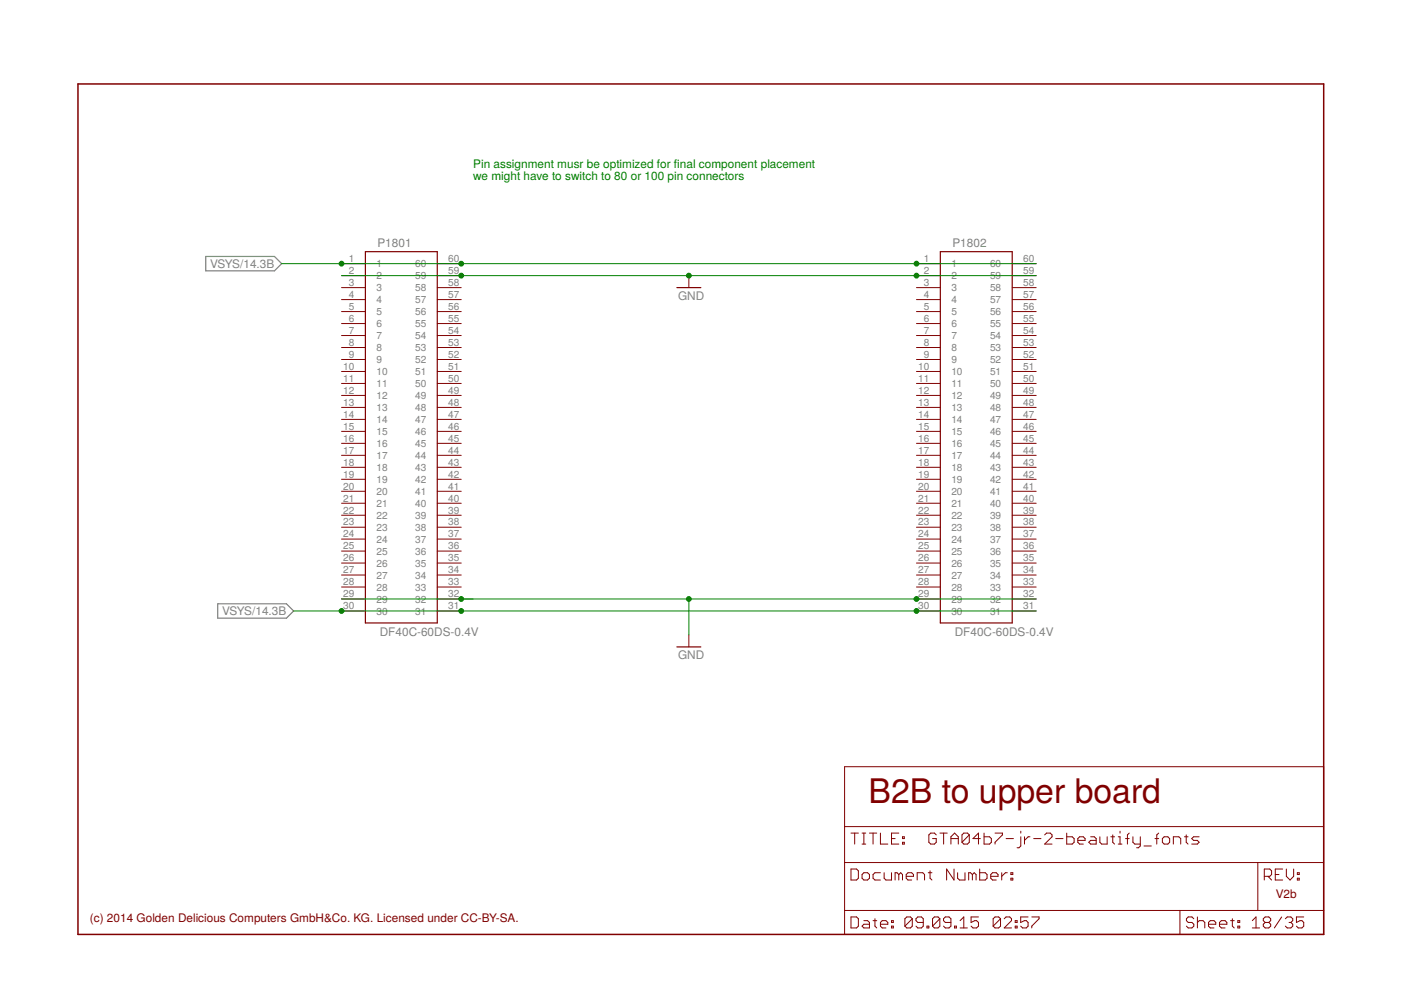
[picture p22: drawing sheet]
<svg xmlns="http://www.w3.org/2000/svg" width="297mm" height="210mm" viewBox="0 0 297 210" stroke-linecap="round" stroke-linejoin="round" font-family="sans-serif">
<defs><g id="words">
<text font-size="7.2" fill="#800000" x="184.1" y="170.2">B2B to upper board</text>
<g font-size="2.5" fill="#008000">
<text x="100.3" y="35.6">Pin assignment musr be optimized for fnal component placement</text>
<text x="142.9" y="35.6">i</text>
<text x="100.3" y="38.1">we might have to switch to 80 or 100 pin connectors</text>
</g>
<g font-size="2.5" fill="#808080">
<text x="80" y="52.3">P1801</text>
<text x="201.9" y="52.3">P1802</text>
<text x="44.5" y="56.8">VSYS/14.3B</text>
<text x="143.8" y="63.5">GND</text>
<text x="47.1" y="130.4">VSYS/14.3B</text>
<text x="80.5" y="134.9">DF40C-60DS-0.4V</text>
<text x="202.4" y="134.9">DF40C-60DS-0.4V</text>
<text x="143.8" y="139.7">GND</text>
</g>
<g font-size="2.5" fill="#800000">
<text x="270.5" y="190.5">V2b</text>
<text x="19.1" y="195.6">(c) 2014 Golden Delicious Computers GmbH&amp;Co. KG. Licensed under CC-BY-SA.</text>
</g>
<g font-size="2.1" fill="#808080">
<text x="74" y="55.5">1</text>
<text x="74" y="58.1">2</text>
<text x="79.8" y="56.7">1</text>
<text x="79.8" y="59.2">2</text>
<text x="88" y="59.2">59</text>
<text x="88" y="56.7">60</text>
<text x="95.1" y="58.1">59</text>
<text x="95.1" y="55.5">60</text>
<text x="195.9" y="55.5">1</text>
<text x="195.9" y="58.1">2</text>
<text x="201.7" y="56.7">1</text>
<text x="201.7" y="59.2">2</text>
<text x="209.9" y="59.2">59</text>
<text x="209.9" y="56.7">60</text>
<text x="217" y="58.1">59</text>
<text x="217" y="55.5">60</text>
<text x="74" y="60.6">3</text>
<text x="74" y="63.2">4</text>
<text x="74" y="65.7">5</text>
<text x="79.8" y="61.7">3</text>
<text x="79.8" y="64.3">4</text>
<text x="88" y="64.3">57</text>
<text x="88" y="61.7">58</text>
<text x="95.1" y="65.7">56</text>
<text x="95.1" y="63.2">57</text>
<text x="95.1" y="60.6">58</text>
<text x="195.9" y="60.6">3</text>
<text x="195.9" y="63.2">4</text>
<text x="195.9" y="65.7">5</text>
<text x="201.7" y="61.7">3</text>
<text x="201.7" y="64.3">4</text>
<text x="209.9" y="64.3">57</text>
<text x="209.9" y="61.7">58</text>
<text x="217" y="65.7">56</text>
<text x="217" y="63.2">57</text>
<text x="217" y="60.6">58</text>
<text x="74" y="68.2">6</text>
<text x="74" y="70.8">7</text>
<text x="79.8" y="66.8">5</text>
<text x="79.8" y="69.4">6</text>
<text x="79.8" y="71.9">7</text>
<text x="88" y="71.9">54</text>
<text x="88" y="69.4">55</text>
<text x="88" y="66.8">56</text>
<text x="95.1" y="70.8">54</text>
<text x="95.1" y="68.2">55</text>
<text x="195.9" y="68.2">6</text>
<text x="195.9" y="70.8">7</text>
<text x="201.7" y="66.8">5</text>
<text x="201.7" y="69.4">6</text>
<text x="201.7" y="71.9">7</text>
<text x="209.9" y="71.9">54</text>
<text x="209.9" y="69.4">55</text>
<text x="209.9" y="66.8">56</text>
<text x="217" y="70.8">54</text>
<text x="217" y="68.2">55</text>
<text x="74" y="73.3">8</text>
<text x="74" y="75.9">9</text>
<text x="79.8" y="74.4">8</text>
<text x="79.8" y="77">9</text>
<text x="88" y="77">52</text>
<text x="88" y="74.4">53</text>
<text x="95.1" y="75.9">52</text>
<text x="95.1" y="73.3">53</text>
<text x="195.9" y="73.3">8</text>
<text x="195.9" y="75.9">9</text>
<text x="201.7" y="74.4">8</text>
<text x="201.7" y="77">9</text>
<text x="209.9" y="77">52</text>
<text x="209.9" y="74.4">53</text>
<text x="217" y="75.9">52</text>
<text x="217" y="73.3">53</text>
<text x="72.8" y="78.4">10</text>
<text x="72.8" y="80.9">11</text>
<text x="72.8" y="83.5">12</text>
<text x="79.8" y="79.5">10</text>
<text x="79.8" y="82.1">11</text>
<text x="88" y="82.1">50</text>
<text x="88" y="79.5">51</text>
<text x="95.1" y="83.5">49</text>
<text x="95.1" y="80.9">50</text>
<text x="95.1" y="78.4">51</text>
<text x="194.7" y="78.4">10</text>
<text x="194.7" y="80.9">11</text>
<text x="194.7" y="83.5">12</text>
<text x="201.7" y="79.5">10</text>
<text x="201.7" y="82.1">11</text>
<text x="209.9" y="82.1">50</text>
<text x="209.9" y="79.5">51</text>
<text x="217" y="83.5">49</text>
<text x="217" y="80.9">50</text>
<text x="217" y="78.4">51</text>
<text x="72.8" y="86">13</text>
<text x="72.8" y="88.6">14</text>
<text x="79.8" y="84.6">12</text>
<text x="79.8" y="87.1">13</text>
<text x="79.8" y="89.7">14</text>
<text x="88" y="89.7">47</text>
<text x="88" y="87.1">48</text>
<text x="88" y="84.6">49</text>
<text x="95.1" y="88.6">47</text>
<text x="95.1" y="86">48</text>
<text x="194.7" y="86">13</text>
<text x="194.7" y="88.6">14</text>
<text x="201.7" y="84.6">12</text>
<text x="201.7" y="87.1">13</text>
<text x="201.7" y="89.7">14</text>
<text x="209.9" y="89.7">47</text>
<text x="209.9" y="87.1">48</text>
<text x="209.9" y="84.6">49</text>
<text x="217" y="88.6">47</text>
<text x="217" y="86">48</text>
<text x="72.8" y="91.1">15</text>
<text x="72.8" y="93.6">16</text>
<text x="79.8" y="92.2">15</text>
<text x="79.8" y="94.8">16</text>
<text x="88" y="94.8">45</text>
<text x="88" y="92.2">46</text>
<text x="95.1" y="93.6">45</text>
<text x="95.1" y="91.1">46</text>
<text x="194.7" y="91.1">15</text>
<text x="194.7" y="93.6">16</text>
<text x="201.7" y="92.2">15</text>
<text x="201.7" y="94.8">16</text>
<text x="209.9" y="94.8">45</text>
<text x="209.9" y="92.2">46</text>
<text x="217" y="93.6">45</text>
<text x="217" y="91.1">46</text>
<text x="72.8" y="96.2">17</text>
<text x="72.8" y="98.7">18</text>
<text x="72.8" y="101.3">19</text>
<text x="79.8" y="97.3">17</text>
<text x="79.8" y="99.8">18</text>
<text x="88" y="99.8">43</text>
<text x="88" y="97.3">44</text>
<text x="95.1" y="101.3">42</text>
<text x="95.1" y="98.7">43</text>
<text x="95.1" y="96.2">44</text>
<text x="194.7" y="96.2">17</text>
<text x="194.7" y="98.7">18</text>
<text x="194.7" y="101.3">19</text>
<text x="201.7" y="97.3">17</text>
<text x="201.7" y="99.8">18</text>
<text x="209.9" y="99.8">43</text>
<text x="209.9" y="97.3">44</text>
<text x="217" y="101.3">42</text>
<text x="217" y="98.7">43</text>
<text x="217" y="96.2">44</text>
<text x="72.8" y="103.8">20</text>
<text x="72.8" y="106.3">21</text>
<text x="79.8" y="102.4">19</text>
<text x="79.8" y="104.9">20</text>
<text x="79.8" y="107.5">21</text>
<text x="88" y="107.5">40</text>
<text x="88" y="104.9">41</text>
<text x="88" y="102.4">42</text>
<text x="95.1" y="106.3">40</text>
<text x="95.1" y="103.8">41</text>
<text x="194.7" y="103.8">20</text>
<text x="194.7" y="106.3">21</text>
<text x="201.7" y="102.4">19</text>
<text x="201.7" y="104.9">20</text>
<text x="201.7" y="107.5">21</text>
<text x="209.9" y="107.5">40</text>
<text x="209.9" y="104.9">41</text>
<text x="209.9" y="102.4">42</text>
<text x="217" y="106.3">40</text>
<text x="217" y="103.8">41</text>
<text x="72.8" y="108.9">22</text>
<text x="72.8" y="111.4">23</text>
<text x="72.8" y="114">24</text>
<text x="79.8" y="110">22</text>
<text x="79.8" y="112.5">23</text>
<text x="88" y="112.5">38</text>
<text x="88" y="110">39</text>
<text x="95.1" y="114">37</text>
<text x="95.1" y="111.4">38</text>
<text x="95.1" y="108.9">39</text>
<text x="194.7" y="108.9">22</text>
<text x="194.7" y="111.4">23</text>
<text x="194.7" y="114">24</text>
<text x="201.7" y="110">22</text>
<text x="201.7" y="112.5">23</text>
<text x="209.9" y="112.5">38</text>
<text x="209.9" y="110">39</text>
<text x="217" y="114">37</text>
<text x="217" y="111.4">38</text>
<text x="217" y="108.9">39</text>
<text x="72.8" y="116.5">25</text>
<text x="72.8" y="119">26</text>
<text x="79.8" y="115.1">24</text>
<text x="79.8" y="117.6">25</text>
<text x="88" y="117.6">36</text>
<text x="88" y="115.1">37</text>
<text x="95.1" y="119">35</text>
<text x="95.1" y="116.5">36</text>
<text x="194.7" y="116.5">25</text>
<text x="194.7" y="119">26</text>
<text x="201.7" y="115.1">24</text>
<text x="201.7" y="117.6">25</text>
<text x="209.9" y="117.6">36</text>
<text x="209.9" y="115.1">37</text>
<text x="217" y="119">35</text>
<text x="217" y="116.5">36</text>
<text x="72.8" y="121.6">27</text>
<text x="72.8" y="124.1">28</text>
<text x="79.8" y="120.2">26</text>
<text x="79.8" y="122.7">27</text>
<text x="79.8" y="125.2">28</text>
<text x="88" y="125.2">33</text>
<text x="88" y="122.7">34</text>
<text x="88" y="120.2">35</text>
<text x="95.1" y="124.1">33</text>
<text x="95.1" y="121.6">34</text>
<text x="194.7" y="121.6">27</text>
<text x="194.7" y="124.1">28</text>
<text x="201.7" y="120.2">26</text>
<text x="201.7" y="122.7">27</text>
<text x="201.7" y="125.2">28</text>
<text x="209.9" y="125.2">33</text>
<text x="209.9" y="122.7">34</text>
<text x="209.9" y="120.2">35</text>
<text x="217" y="124.1">33</text>
<text x="217" y="121.6">34</text>
<text x="72.8" y="126.7">29</text>
<text x="72.8" y="129.2">30</text>
<text x="79.8" y="127.8">29</text>
<text x="79.8" y="130.3">30</text>
<text x="88" y="130.3">31</text>
<text x="88" y="127.8">32</text>
<text x="95.1" y="129.2">31</text>
<text x="95.1" y="126.7">32</text>
<text x="194.7" y="126.7">29</text>
<text x="194.7" y="129.2">30</text>
<text x="201.7" y="127.8">29</text>
<text x="201.7" y="130.3">30</text>
<text x="209.9" y="130.3">31</text>
<text x="209.9" y="127.8">32</text>
<text x="217" y="129.2">31</text>
<text x="217" y="126.7">32</text>
</g>
</g></defs>
<path d="M43.6 54.4h14.6l1.5 1.5-1.5 1.5h-14.6zM46.2 128h14.5l1.6 1.5-1.6 1.6h-14.5z" fill="none" stroke="#808080" stroke-width=".25"/>
<path d="M16.5 17.8h264.1v180.3h-264.1z" fill="none" stroke="#800000" stroke-width=".32"/>
<g fill="none" stroke="#800000" stroke-width=".21">
<path d="M72.4 55.9h5.1M72.4 58.4h5.1M92.7 55.9h5.1M92.7 58.4h5.1M146 58.4v2.6M194.3 55.9h5.1M194.3 58.4h5.1M214.6 55.9h5.1M214.6 58.4h5.1M72.4 61h5.1M72.4 63.5h5.1M72.4 66.1h5.1"/>
<path d="M72.4 68.6h5.1M72.4 71.1h5.1M72.4 73.7h5.1M72.4 76.2h5.1M72.4 78.8h5.1M92.7 61h5.1M92.7 63.5h5.1M92.7 66.1h5.1M92.7 68.6h5.1M92.7 71.1h5.1M92.7 73.7h5.1M92.7 76.2h5.1"/>
<path d="M92.7 78.8h5.1M194.3 61h5.1M194.3 63.5h5.1M194.3 66.1h5.1M194.3 68.6h5.1M194.3 71.1h5.1M194.3 73.7h5.1M194.3 76.2h5.1M194.3 78.8h5.1M214.6 61h5.1M214.6 63.5h5.1M214.6 66.1h5.1"/>
<path d="M214.6 68.6h5.1M214.6 71.1h5.1M214.6 73.7h5.1M214.6 76.2h5.1M214.6 78.8h5.1M72.4 81.3h5.1M72.4 83.8h5.1M72.4 86.4h5.1M72.4 88.9h5.1M72.4 91.5h5.1M72.4 94h5.1M72.4 96.5h5.1"/>
<path d="M72.4 99.1h5.1M92.7 81.3h5.1M92.7 83.8h5.1M92.7 86.4h5.1M92.7 88.9h5.1M92.7 91.5h5.1M92.7 94h5.1M92.7 96.5h5.1M92.7 99.1h5.1M194.3 81.3h5.1M194.3 83.8h5.1M194.3 86.4h5.1"/>
<path d="M194.3 88.9h5.1M194.3 91.5h5.1M194.3 94h5.1M194.3 96.5h5.1M194.3 99.1h5.1M214.6 81.3h5.1M214.6 83.8h5.1M214.6 86.4h5.1M214.6 88.9h5.1M214.6 91.5h5.1M214.6 94h5.1M214.6 96.5h5.1"/>
<path d="M214.6 99.1h5.1M72.4 101.6h5.1M72.4 104.2h5.1M72.4 106.7h5.1M72.4 109.2h5.1M72.4 111.8h5.1M72.4 114.3h5.1M72.4 116.8h5.1M72.4 119.4h5.1M92.7 101.6h5.1M92.7 104.2h5.1M92.7 106.7h5.1"/>
<path d="M92.7 109.2h5.1M92.7 111.8h5.1M92.7 114.3h5.1M92.7 116.8h5.1M92.7 119.4h5.1M194.3 101.6h5.1M194.3 104.2h5.1M194.3 106.7h5.1M194.3 109.2h5.1M194.3 111.8h5.1M194.3 114.3h5.1M194.3 116.8h5.1"/>
<path d="M194.3 119.4h5.1M214.6 101.6h5.1M214.6 104.2h5.1M214.6 106.7h5.1M214.6 109.2h5.1M214.6 111.8h5.1M214.6 114.3h5.1M214.6 116.8h5.1M214.6 119.4h5.1M72.4 121.9h5.1M72.4 124.5h5.1M72.4 127h5.1"/>
<path d="M72.4 129.5h5.1M92.7 121.9h5.1M92.7 124.5h5.1M92.7 127h5.1M92.7 129.5h5.1M146 134.6v2.6M194.3 121.9h5.1M194.3 124.5h5.1M194.3 127h5.1M194.3 129.5h5.1M214.6 121.9h5.1M214.6 124.5h5.1"/>
<path d="M214.6 127h5.1M214.6 129.5h5.1M179.1 162.6h101.5v35.5h-101.5zM179.1 175.3h101.5M180.4 176.6h1.6M181.2 176.6v2.4M182.8 176.6h.8M182.8 179h.8M183.2 176.6v2.4M184.3 176.6h1.6M185.1 176.6v2.4M186.7 176.6v2.4h1.5"/>
<path d="M189 177.8h.8M190.6 176.6h-1.6v2.4h1.6M191.3 178.6h.4v.4h-.4zM191.3 177.4h.4v.4h-.4zM198.5 177l-.4-.4h-.8l-.4 .4v1.6l.4 .4h.8l.4-.4v-.8h-.8M199.3 176.6h1.5M200.1 176.6v2.4M201.6 179v-1.6l.8-.8 .8 .8v1.6M201.6 177.8h1.6M205.5 177l-.4-.4h-.8l-.3 .4v1.6M205.5 177v1.6l-.4 .4h-.8l-.3-.4M205.5 177l-1.5 1.6"/>
<path d="M207.9 177.8h-1.6l1.2-1.2v2.4M208.6 176.6v2.4h1.2l.4-.4v-.8l-.4-.4h-1.2M211 176.6h1.5v.4l-1.5 1.6v.4M213.3 177.8h1.6M216.4 176.2v.4M216.4 177.4v2l-.4 .3h-.4M217.2 177.4v1.6M218.4 177.4h-.4l-.8 .8M219.2 177.8h1.5M221.5 177l.4-.4h.8l.4 .4v.4l-1.6 1.6h1.6M223.8 177.8h1.6M226.2 176.6v2.4h1.1l.4-.4v-.8l-.4-.4h-1.1"/>
<path d="M228.5 178.2h1.6v-.4l-.4-.4h-.8l-.4 .4v.8l.4 .4h.8M231.2 177.4h.8l.4 .4v1.2h-1.2l-.4-.4 .4-.4h1.2M233.2 177.4v1.2l.4 .4h1.1v-1.6M235.5 177.4h.8M235.9 177v1.6l.4 .4M237.1 179h.8M237.1 177.4h.4v1.6M237.5 176.2v.4M238.6 177.8h.8M239.4 176.6l-.4 .4v2M240.2 177.4v1.2l.4 .4h1.2M241.8 177.4v2l-.4 .3h-.4"/>
<path d="M242.5 179.4h1.6M244.9 177.8h.8M245.7 176.6l-.4 .4v2M246.8 177.4h.8l.4 .4v.8l-.4 .4h-.8l-.4-.4v-.8zM248.8 179v-1.6h1.1l.4 .4v1.2M251.1 177.4h.8M251.5 177v1.6l.4 .4M254.2 177.4h-1.1l-.4 .4 .4 .4h.8l.3 .4-.3 .4h-1.2M179.1 182.9h101.5M179.1 193h101.5M180.4 184.3h1.2l.4 .3v1.6l-.4 .4h-1.2zM180.4 194.4h1.2l.4 .4v1.6l-.4 .3h-1.2z"/>
<path d="M182.8 185.4l.4-.4h.7l.4 .4v.8l-.4 .4h-.7l-.4-.4zM183.2 195.2h.7l.4 .4v1.1h-1.1l-.4-.3 .4-.4h1.1M185.1 195.2h.8M185.5 194.8v1.6l.4 .3M186.7 196h1.5v-.4l-.4-.4h-.8l-.3 .4v.8l.3 .3h.8M186.7 185h-1.2l-.4 .4v.8l.4 .4h1.2M187.5 185v1.2l.3 .4h1.2v-1.6M189 196.4h.4v.3h-.4zM189 195.2h.4v.4h-.4zM190.6 185.4l-.4-.4h-.4v1.6M190.6 185.4l.4-.4 .3 .4v1.2M190.6 185.4v1.2"/>
<path d="M192.1 185.8h1.6v-.4l-.4-.4h-.8l-.4 .4v.8l.4 .4h.8M193.4 194.8v1.6l-.4 .3h-.7l-.4-.3M193.4 194.8l-.4-.4h-.7l-.4 .4v1.6M193.4 194.8l-1.5 1.6M194.5 186.6v-1.6h1.1l.4 .4v1.2M195.7 195.6h-1.1l-.4-.4v-.4l.4-.4h.8l.3 .4v1.6l-.3 .3h-.8l-.4-.3M196.5 196.4h.4v.3h-.4zM196.8 185h.8M197.2 184.6v1.6l.4 .4M199.3 194.8v1.6l-.4 .3h-.8l-.4-.3M199.3 194.8l-.4-.4h-.8l-.4 .4v1.6M199.3 194.8l-1.6 1.6"/>
<path d="M201.6 195.6h-1.2l-.4-.4v-.4l.4-.4h.8l.4 .4v1.6l-.4 .3h-.8l-.4-.3M202.3 184.3v2.3l-1.6-2.3v2.3M202.4 196.4h.4v.3h-.4zM203 185v1.2l.4 .4h1.2v-1.6M203.6 196.7h1.5M203.6 195.2l.7-.8v2.3M206.2 185.4l-.4-.4h-.4v1.6M206.2 185.4v1.2M206.2 185.4l.3-.4 .4 .4v1.2M207.5 194.4h-1.6v1.2l.8-.4h.4l.4 .4v.8l-.4 .3h-.8l-.4-.3M207.7 184.3v2.3h1.2l.4-.4v-.8l-.4-.4h-1.2M210.1 185.8h1.5v-.4l-.4-.4h-.8l-.3 .4v.8l.3 .4h.8"/>
<path d="M212.1 194.8v1.6l-.4 .3h-.7l-.4-.3M212.1 194.8l-.4-.4h-.7l-.4 .4v1.6M212.1 194.8l-1.5 1.6M212.4 185v1.6M212.9 194.8l.4-.4h.8l.4 .4v.4l-1.6 1.5h1.6M213.6 185h-.4l-.8 .8M214.3 186.2h.4v.4h-.4zM214.3 185h.4v.4h-.4zM215.2 196.4h.4v.3h-.4zM215.2 195.2h.4v.4h-.4zM218 194.4h-1.6v1.2l.8-.4h.4l.4 .4v.8l-.4 .3h-.8l-.4-.3M218.8 194.4h1.5v.4l-1.5 1.6v.3"/>
<path d="M250.2 193v5.1M253.1 194.8l-.4-.4h-.8l-.4 .4v.4l.4 .4h.8l.4 .4v.4l-.4 .3h-.8l-.4-.3M253.9 195.6l.4-.4h.8l.3 .4v1.1M253.9 194.4v2.3M256.2 196h1.6v-.4l-.4-.4h-.8l-.4 .4v.8l.4 .3h.8M258.6 196h1.5v-.4l-.4-.4h-.7l-.4 .4v.8l.4 .3h.7M260.9 195.2h.8M261.3 194.8v1.6l.4 .3M262.4 196.4h.4v.3h-.4zM262.4 195.2h.4v.4h-.4zM265.5 196.7h1.6M265.5 195.2l.8-.8v2.3"/>
<path d="M266.7 182.9v10.1M268.1 185.8h1.1l.4-.4v-.8l-.4-.3h-1.1v2.3M268.2 195.6l-.4 .4v.4l.4 .3h.8l.4-.3v-.4l-.4-.4M268.2 195.6l-.4-.4v-.4l.4-.4h.8l.4 .4v.4l-.4 .4M268.2 195.6h.8M268.8 185.8l.8 .8M270.4 185.4h.8M271.7 194.4l-1.5 2.3M271.9 184.3h-1.5v2.3h1.5M272.5 194.8l.4-.4h.8l.4 .4v.4l-.4 .4M272.7 184.3v1.5l.8 .8 .8-.8v-1.5M273.3 195.6h.4"/>
<path d="M273.7 195.6l.4 .4v.4l-.4 .3h-.8l-.4-.3M275.1 186.2h.4v.4h-.4zM275.1 185h.4v.4h-.4zM276.4 194.4h-1.5v1.2l.7-.4h.4l.4 .4v.8l-.4 .3h-.7l-.4-.3"/>
</g>
<path d="M77.5 53.4h15.2v78.7h-15.2zM199.4 53.4h15.2v78.7h-15.2zM143.5 61h5.1M143.5 137.2h5.1" fill="none" stroke="#800000" stroke-width=".25"/>
<path d="M59.7 55.9h160M72.4 58.4h147.3M62.3 129.5h157.4M72.4 127h147.3M146 127v7.6" fill="none" stroke="#008000" stroke-width=".21"/>
<g fill="#008000" stroke="#008000" stroke-width=".21">
<circle cx="97.8" cy="127" r=".51"/>
<circle cx="194.3" cy="127" r=".51"/>
<circle cx="146" cy="127" r=".51"/>
<circle cx="194.3" cy="58.4" r=".51"/>
<circle cx="97.8" cy="58.4" r=".51"/>
<circle cx="146" cy="58.4" r=".51"/>
<circle cx="97.8" cy="55.9" r=".51"/>
<circle cx="194.3" cy="55.9" r=".51"/>
<circle cx="72.4" cy="55.9" r=".51"/>
<circle cx="97.8" cy="129.5" r=".51"/>
<circle cx="194.3" cy="129.5" r=".51"/>
<circle cx="72.4" cy="129.5" r=".51"/>
</g>
<use href="#words"/>
</svg>
